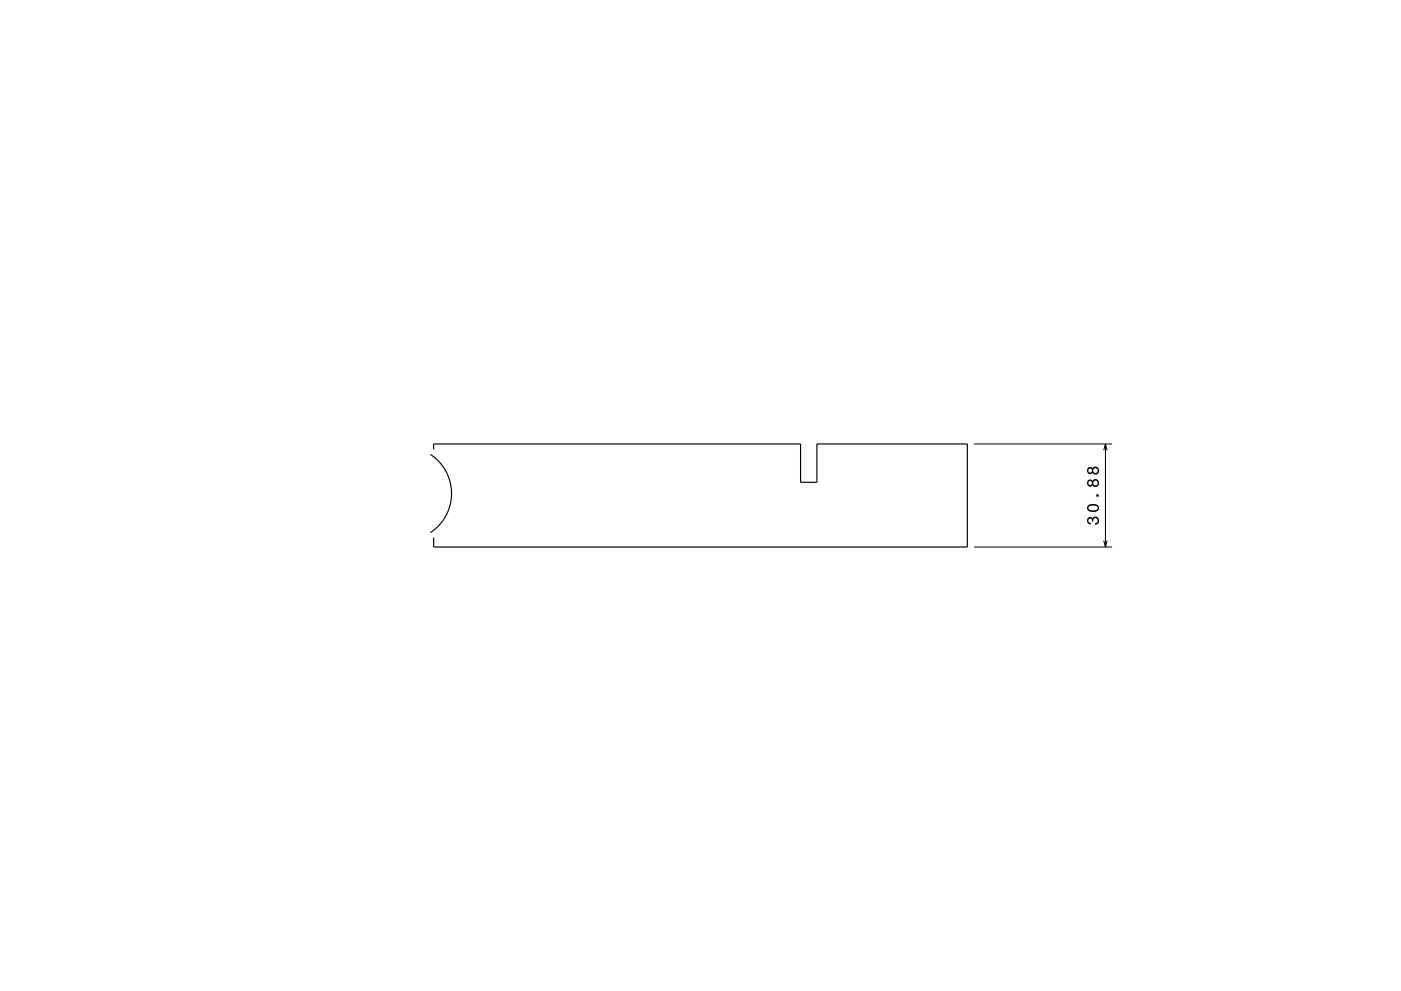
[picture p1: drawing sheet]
<svg xmlns="http://www.w3.org/2000/svg" width="420mm" height="297mm" viewBox="0 0 420 297" stroke-linecap="round" stroke-linejoin="round" font-family="sans-serif">
<path d="M292 133.1h41.4M330.9 135l.5-1.9 .5 1.9M331.4 133.1v30.8M292 163.9h41.4M330.9 162l.5 1.9 .5-1.9" fill="none" stroke="#000" stroke-width=".3"/>
<path d="M129 136.2l2.7 2.3 2 2.8 1.3 3.3 .4 3.2-.4 3.5-1.3 3.2-2 2.9-2.7 2.2M130 134.7v-1.6h110v11.5h4.9v-11.5h45.1v30.8h-160v-2.8" fill="none" stroke="#000" stroke-width=".35"/>
<path d="M326.1 155.2a1.17 1.17 0 0 0-.2 1.3 1.17 1.17 0 0 0 1.1 .7v-.5a.62 .62 0 0 1-.7-.3 .62 .62 0 0 1 .2-.8 .62 .62 0 0 1 .8 .2l.1 .5h.4a.74 .74 0 0 1 .6-1 .74 .74 0 0 1 .8 .8 .74 .74 0 0 1-.9 .7v.4a1.18 1.18 0 0 0 1.2-1.5 1.18 1.18 0 0 0-1.8-.6l-.2 .3a.86 .86 0 0 0-1.4-.2zM326.3 151.3a1.13 1.13 0 0 0-.4 1.3 1.13 1.13 0 0 0 1 .8 1.9 1.9 0 0 0 2.6-1.2 2.03 2.03 0 0 0-3.2-.9zM326.4 151.9a2.38 2.38 0 0 1 2.6 0v.7a2.37 2.37 0 0 1-2.6 0zM328.6 148.2v.6h.8v-.6zM326.1 144a1 1 0 0 0-.1 1.5 1 1 0 0 0 1.5-.1 1.09 1.09 0 0 0 1.6 .2 1.09 1.09 0 0 0 0-1.7 1.09 1.09 0 0 0-1.6 .2l-.7-.4zM327.7 144.8a.71 .71 0 0 1 1.4 0 .71 .71 0 0 1-1.4 0zM326.2 144.8a.6 .6 0 0 1 1.2 0 .6 .6 0 0 1-1.2 0zM326.1 140.2a1 1 0 0 0-.1 1.5 1 1 0 0 0 1.5 0 1.09 1.09 0 0 0 1.6 .1 1.09 1.09 0 0 0 0-1.6 1.09 1.09 0 0 0-1.6 .2l-.7-.5zM327.7 141a.71 .71 0 0 1 1.4 0 .71 .71 0 0 1-1.4 0zM326.2 141a.6 .6 0 0 1 1.2 0 .6 .6 0 0 1-1.2 0z" fill-rule="evenodd" fill="#000"/>
</svg>
